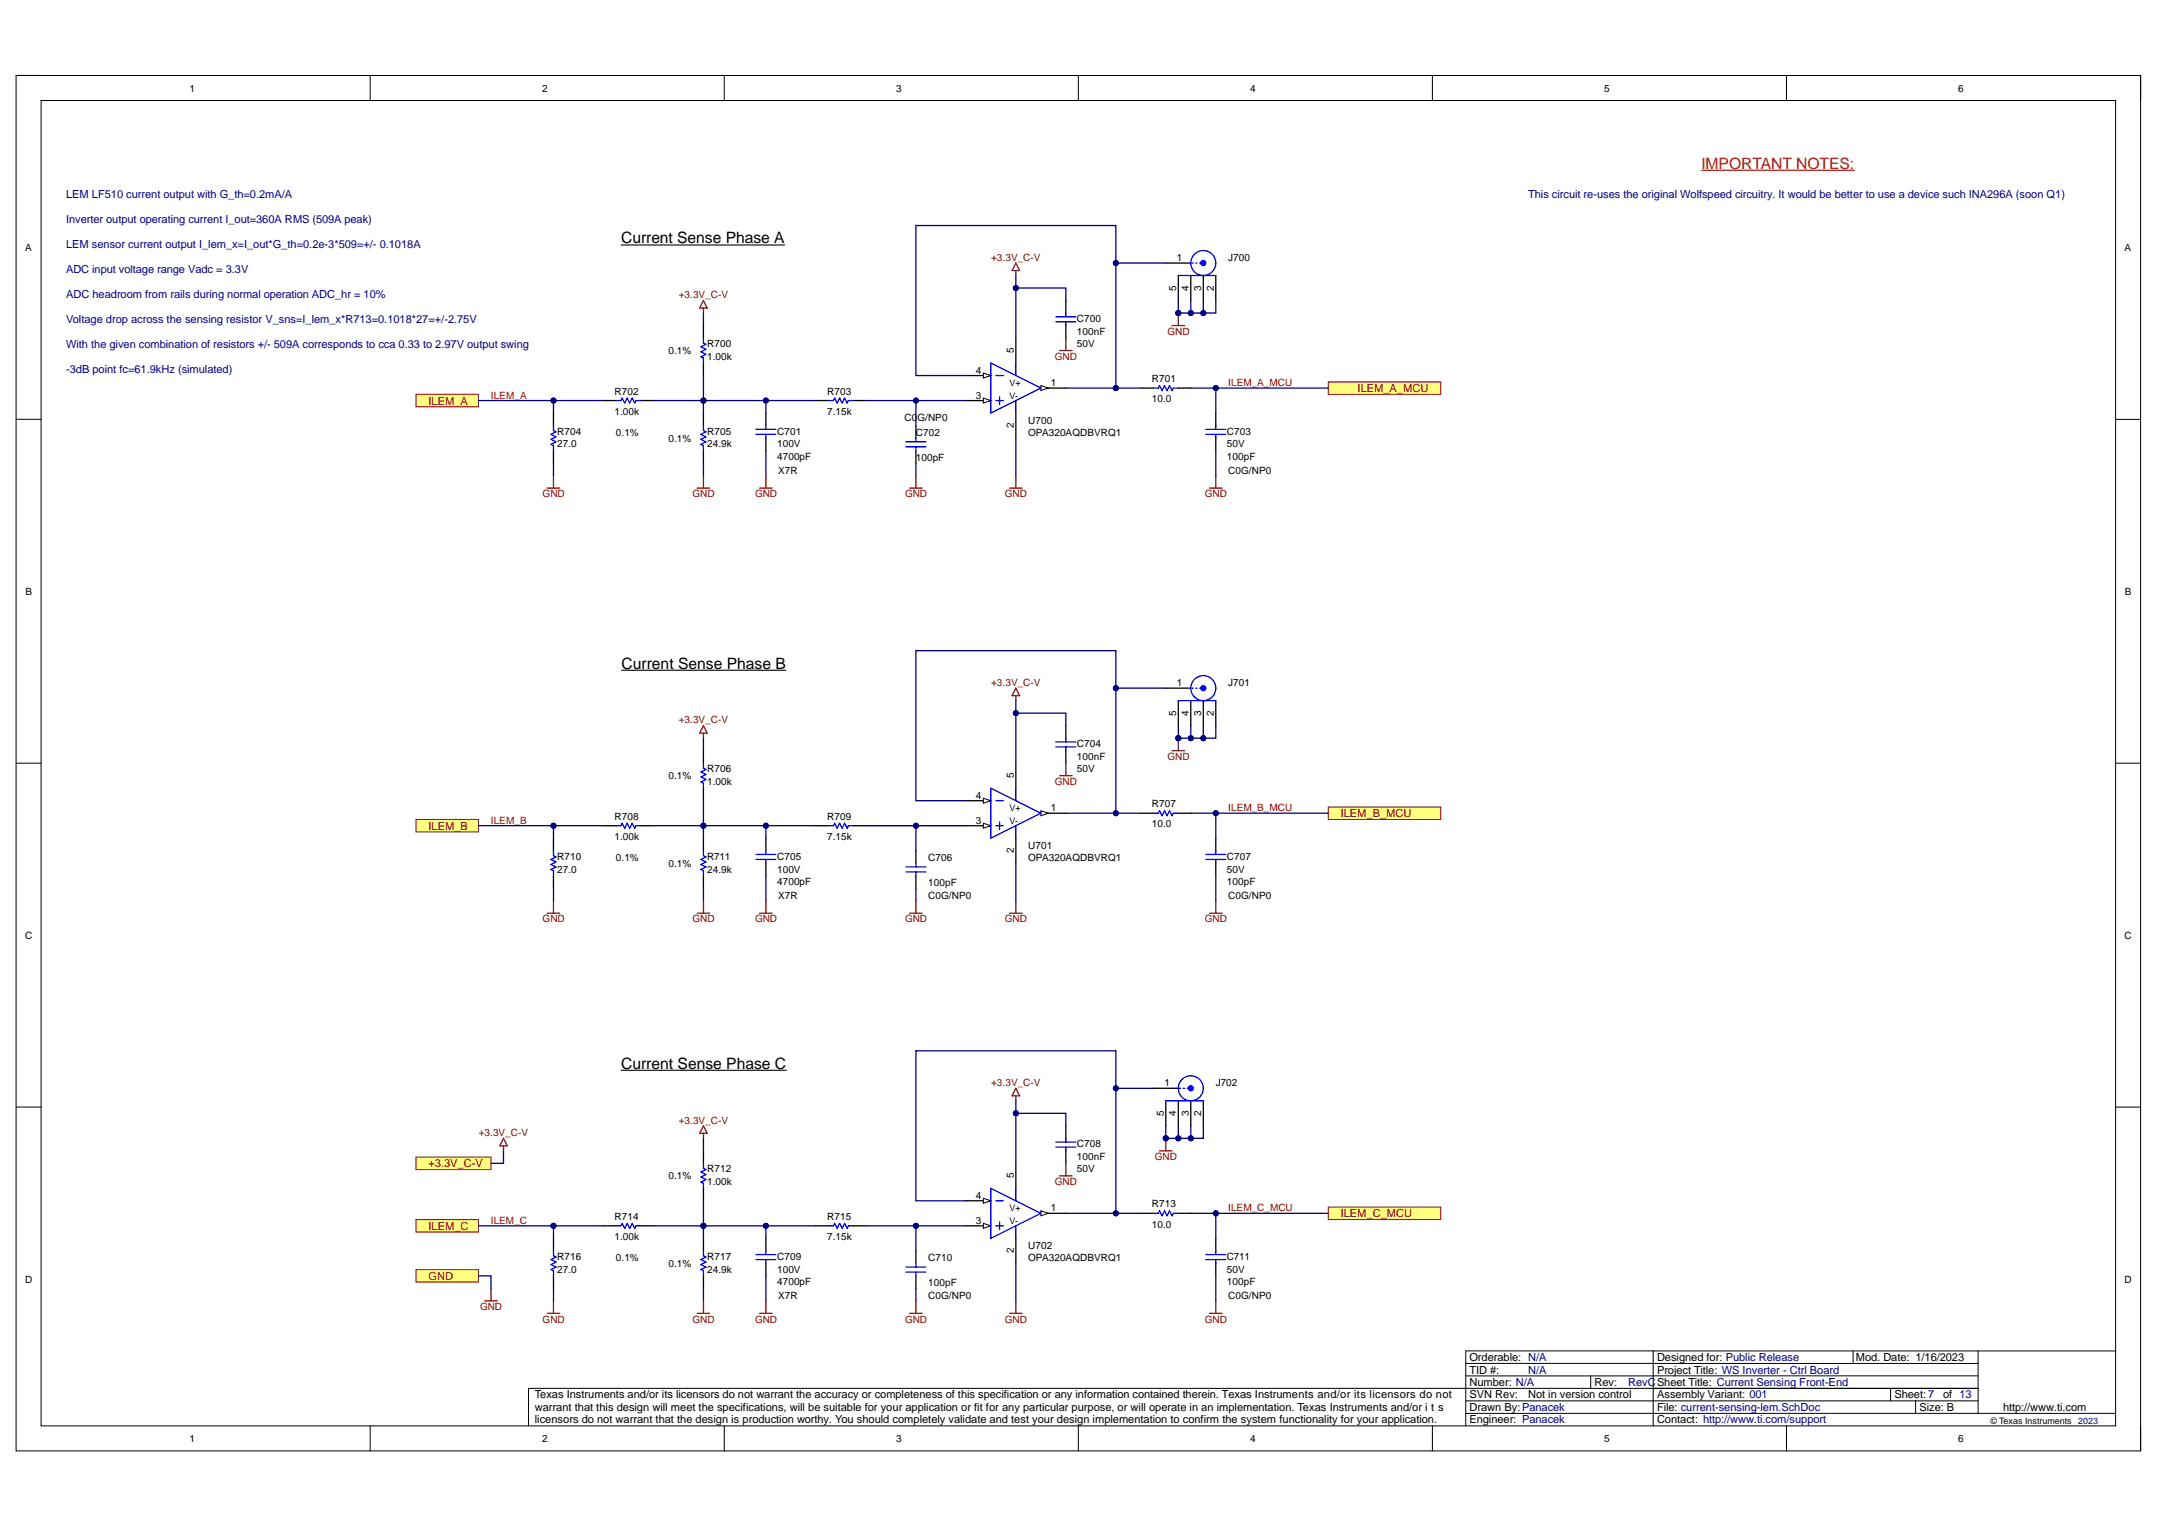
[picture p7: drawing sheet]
<svg xmlns="http://www.w3.org/2000/svg" width="420mm" height="297mm" viewBox="0 0 420 297" stroke-linecap="round" stroke-linejoin="round" font-family="sans-serif">
<defs><g id="words">
<text font-size="3" fill="#f00" x="330.7" y="32.8">IMPORTANT NOTES:</text>
<g font-size="3">
<text x="120.7" y="47.3">Current Sense Phase A</text>
<text x="120.8" y="129.9">Current Sense Phase B</text>
<text x="120.7" y="207.6">Current Sense Phase C</text>
</g>
<g font-size="2.2" fill="#000080">
<text x="12.8" y="38.5">LEM LF510 current output with G_th=0.2mA/A</text>
<text x="297" y="38.5">This circuit re-uses the original Wolfspeed circuitry. It would be better to use a device such INA296A (soon Q1)</text>
<text x="12.8" y="43.4">Inverter output operating current I_out=360A RMS (509A peak)</text>
<text x="12.8" y="48.2">LEM sensor current output I_lem_x=I_out*G_th=0.2e-3*509=+/- 0.1018A</text>
<text x="12.8" y="53.1">ADC input voltage range Vadc = 3.3V</text>
<text x="12.8" y="57.9">ADC headroom from rails during normal operation ADC_hr = 10%</text>
<text x="12.8" y="62.8">Voltage drop across the sensing resistor V_sns=I_lem_x*R713=0.1018*27=+/-2.75V</text>
<text x="12.8" y="67.7">With the given combination of resistors +/- 509A corresponds to cca 0.33 to 2.97V output swing</text>
<text x="12.8" y="72.5">-3dB point fc=61.9kHz (simulated)</text>
<text x="297" y="266.9">N/A</text>
<text x="316.4" y="269.3">RevC</text>
</g>
<g font-size="2.2" fill="#800000">
<text x="263.9" y="76.2">ILEM_A_MCU</text>
<text x="83.3" y="78.6">ILEM_A</text>
<text x="83.3" y="161.2">ILEM_B</text>
<text x="260.6" y="158.8">ILEM_B_MCU</text>
<text x="83.3" y="226.8">+3.3V_C-V</text>
<text x="83.3" y="238.9">ILEM_C</text>
<text x="260.6" y="236.5">ILEM_C_MCU</text>
<text x="83.3" y="248.6">GND</text>
</g>
<g font-size="2.2">
<text x="285.6" y="269.3">Number: N/A</text>
<text x="285.6" y="266.9">TID #:</text>
<text x="285.6" y="264.4">Orderable: N/A</text>
<text x="309.9" y="269.3">Rev:</text>
<text x="322" y="269.3">Sheet Title: Current Sensing Front-End</text>
<text x="322" y="266.9">Project Title: WS Inverter - Ctrl Board</text>
<text x="322" y="264.4">Designed for: Public Release</text>
<text x="360.7" y="264.4">Mod. Date: 1/16/2023</text>
<text x="103.9" y="271.7">Texas Instruments and/or its licensors do not warrant the accuracy or completeness of this specification or any information contained therein. Texas Instruments and/or its licensors do not</text>
<text x="103.9" y="274.1">warrant that this design will meet the specifications, will be suitable for your application or fit for any particular purpose, or will operate in an implementation. Texas Instruments and/or i t s</text>
<text x="285.6" y="274.1">Drawn By:Panacek</text>
<text x="285.6" y="271.7">SVN Rev:</text>
<text x="297" y="271.7">Not in version control</text>
<text x="322" y="274.1">File: current-sensing-lem.SchDoc</text>
<text x="322" y="271.7">Assembly Variant: 001</text>
<text x="368.2" y="271.7">Sheet: 7</text>
<text x="373" y="274.1">Size: B</text>
<text x="377.7" y="271.7">of 13</text>
<text x="389.3" y="274.1">http://www.ti.com</text>
<text x="103.9" y="276.5">licensors do not warrant that the design is production worthy. You should completely validate and test your design implementation to confirm the system functionality for your application.</text>
<text x="285.6" y="276.5">Engineer: Panacek</text>
<text x="322" y="276.5">Contact: http://www.ti.com/support</text>
</g>
<g font-size="1.9">
<text x="36.8" y="17.8">1</text>
<text x="105.4" y="17.8">2</text>
<text x="174.2" y="17.8">3</text>
<text x="243" y="17.8">4</text>
<text x="311.8" y="17.8">5</text>
<text x="380.6" y="17.8">6</text>
<text x="4.9" y="48.8">A</text>
<text x="228.8" y="50.7">1</text>
<text x="238.7" y="50.7">J700</text>
<text x="412.9" y="48.8">A</text>
<text x="228.6" y="56.5" transform="rotate(-90 228.6 56.5)">5</text>
<text x="231" y="56.5" transform="rotate(-90 231 56.5)">4</text>
<text x="233.4" y="56.5" transform="rotate(-90 233.4 56.5)">3</text>
<text x="235.9" y="56.5" transform="rotate(-90 235.9 56.5)">2</text>
<text x="209.3" y="65">100nF</text>
<text x="209.3" y="62.6">C700</text>
<text x="129.9" y="68.8">0.1%</text>
<text x="137.4" y="69.9">1.00k</text>
<text x="137.4" y="67.4">R700</text>
<text x="197" y="68.6" transform="rotate(-90 197 68.6)">5</text>
<text x="209.3" y="67.4">50V</text>
<text x="119.4" y="76.7">R702</text>
<text x="160.8" y="76.7">R703</text>
<text x="189.6" y="72.6">4</text>
<text x="189.6" y="77.4">3</text>
<text x="204.2" y="75">1</text>
<text x="223.9" y="74.3">R701</text>
<text x="119.4" y="80.6">1.00k</text>
<text x="160.8" y="80.6">7.15k</text>
<text x="175.8" y="81.8">C0G/NP0</text>
<text x="197" y="83.2" transform="rotate(-90 197 83.2)">2</text>
<text x="199.9" y="82.3">U700</text>
<text x="223.9" y="78.1">10.0</text>
<text x="108.3" y="86.9">27.0</text>
<text x="108.3" y="84.5">R704</text>
<text x="119.7" y="84.7">0.1%</text>
<text x="129.9" y="85.8">0.1%</text>
<text x="137.4" y="86.9">24.9k</text>
<text x="137.4" y="84.5">R705</text>
<text x="151.1" y="86.9">100V</text>
<text x="151.1" y="89.3">4700pF</text>
<text x="151.1" y="84.5">C701</text>
<text x="178" y="89.5">100pF</text>
<text x="178" y="84.7">C702</text>
<text x="199.9" y="84.7">OPA320AQDBVRQ1</text>
<text x="238.5" y="86.9">50V</text>
<text x="238.5" y="89.3">100pF</text>
<text x="238.5" y="84.5">C703</text>
<text x="151.3" y="92">X7R</text>
<text x="238.7" y="92">C0G/NP0</text>
<text x="4.9" y="115.5">B</text>
<text x="413" y="115.5">B</text>
<text x="228.8" y="133.3">1</text>
<text x="238.7" y="133.3">J701</text>
<text x="228.6" y="139.1" transform="rotate(-90 228.6 139.1)">5</text>
<text x="231" y="139" transform="rotate(-90 231 139)">4</text>
<text x="233.4" y="139.1" transform="rotate(-90 233.4 139.1)">3</text>
<text x="235.9" y="139" transform="rotate(-90 235.9 139)">2</text>
<text x="209.3" y="147.6">100nF</text>
<text x="209.3" y="145.2">C704</text>
<text x="129.9" y="151.4">0.1%</text>
<text x="137.4" y="152.5">1.00k</text>
<text x="137.4" y="150.1">R706</text>
<text x="189.6" y="155.1">4</text>
<text x="197" y="151.2" transform="rotate(-90 197 151.2)">5</text>
<text x="209.3" y="150.1">50V</text>
<text x="119.4" y="159.3">R708</text>
<text x="160.8" y="159.3">R709</text>
<text x="189.6" y="160">3</text>
<text x="204.2" y="157.6">1</text>
<text x="223.9" y="160.8">10.0</text>
<text x="223.9" y="156.9">R707</text>
<text x="108.3" y="167.1">R710</text>
<text x="119.4" y="163.2">1.00k</text>
<text x="119.7" y="167.3">0.1%</text>
<text x="137.4" y="167.1">R711</text>
<text x="151.1" y="167.1">C705</text>
<text x="160.8" y="163.2">7.15k</text>
<text x="180.4" y="167.3">C706</text>
<text x="197" y="165.8" transform="rotate(-90 197 165.8)">2</text>
<text x="199.9" y="167.3">OPA320AQDBVRQ1</text>
<text x="199.9" y="164.9">U701</text>
<text x="238.5" y="167.1">C707</text>
<text x="108.3" y="169.5">27.0</text>
<text x="129.9" y="168.4">0.1%</text>
<text x="137.4" y="169.5">24.9k</text>
<text x="151.1" y="169.5">100V</text>
<text x="151.1" y="171.9">4700pF</text>
<text x="180.4" y="172.2">100pF</text>
<text x="238.5" y="169.5">50V</text>
<text x="238.5" y="171.9">100pF</text>
<text x="151.3" y="174.6">X7R</text>
<text x="180.4" y="174.6">C0G/NP0</text>
<text x="238.7" y="174.6">C0G/NP0</text>
<text x="4.9" y="182.3">C</text>
<text x="412.9" y="182.3">C</text>
<text x="226.3" y="211">1</text>
<text x="236.3" y="211">J702</text>
<text x="226.2" y="216.8" transform="rotate(-90 226.2 216.8)">5</text>
<text x="228.6" y="216.8" transform="rotate(-90 228.6 216.8)">4</text>
<text x="231" y="216.8" transform="rotate(-90 231 216.8)">3</text>
<text x="233.4" y="216.8" transform="rotate(-90 233.4 216.8)">2</text>
<text x="137.4" y="227.8">R712</text>
<text x="209.3" y="225.4">100nF</text>
<text x="209.3" y="227.8">50V</text>
<text x="209.3" y="222.9">C708</text>
<text x="129.9" y="229.1">0.1%</text>
<text x="137.4" y="230.2">1.00k</text>
<text x="189.6" y="232.9">4</text>
<text x="197" y="228.9" transform="rotate(-90 197 228.9)">5</text>
<text x="119.4" y="237">R714</text>
<text x="160.8" y="237">R715</text>
<text x="189.6" y="237.7">3</text>
<text x="204.2" y="235.3">1</text>
<text x="223.9" y="238.5">10.0</text>
<text x="223.9" y="234.6">R713</text>
<text x="108.3" y="244.8">R716</text>
<text x="119.4" y="240.9">1.00k</text>
<text x="119.7" y="245">0.1%</text>
<text x="137.4" y="244.8">R717</text>
<text x="151.1" y="244.8">C709</text>
<text x="160.8" y="240.9">7.15k</text>
<text x="180.4" y="245">C710</text>
<text x="197" y="243.5" transform="rotate(-90 197 243.5)">2</text>
<text x="199.9" y="245">OPA320AQDBVRQ1</text>
<text x="199.9" y="242.6">U702</text>
<text x="238.5" y="244.8">C711</text>
<text x="4.9" y="249.2">D</text>
<text x="108.3" y="247.2">27.0</text>
<text x="129.9" y="246.1">0.1%</text>
<text x="137.4" y="247.2">24.9k</text>
<text x="151.1" y="247.2">100V</text>
<text x="151.1" y="249.6">4700pF</text>
<text x="180.4" y="249.9">100pF</text>
<text x="238.5" y="247.2">50V</text>
<text x="238.5" y="249.6">100pF</text>
<text x="412.9" y="249.2">D</text>
<text x="151.3" y="252.3">X7R</text>
<text x="180.4" y="252.3">C0G/NP0</text>
<text x="238.7" y="252.3">C0G/NP0</text>
<text x="36.8" y="280.1">1</text>
<text x="105.4" y="280.1">2</text>
<text x="174.2" y="280.1">3</text>
<text x="243" y="280.1">4</text>
<text x="311.8" y="280.1">5</text>
<text x="380.6" y="280.1">6</text>
</g>
<g font-size="1.9" fill="#800000">
<text x="192.6" y="50.7">+3.3V_C-V</text>
<text x="131.9" y="58">+3.3V_C-V</text>
<text x="226.9" y="65">GND</text>
<text x="205" y="69.9">GND</text>
<text x="105.5" y="96.6">GND</text>
<text x="134.6" y="96.6">GND</text>
<text x="146.7" y="96.6">GND</text>
<text x="175.9" y="96.6">GND</text>
<text x="195.3" y="96.6">GND</text>
<text x="234.2" y="96.6">GND</text>
<text x="192.6" y="133.3">+3.3V_C-V</text>
<text x="131.9" y="140.6">+3.3V_C-V</text>
<text x="226.9" y="147.6">GND</text>
<text x="205" y="152.5">GND</text>
<text x="105.5" y="179.2">GND</text>
<text x="134.6" y="179.2">GND</text>
<text x="146.7" y="179.2">GND</text>
<text x="175.9" y="179.2">GND</text>
<text x="195.3" y="179.2">GND</text>
<text x="234.2" y="179.2">GND</text>
<text x="192.6" y="211">+3.3V_C-V</text>
<text x="93" y="220.7">+3.3V_C-V</text>
<text x="131.9" y="218.3">+3.3V_C-V</text>
<text x="224.4" y="225.4">GND</text>
<text x="205" y="230.2">GND</text>
<text x="93.3" y="254.5">GND</text>
<text x="105.5" y="256.9">GND</text>
<text x="134.6" y="256.9">GND</text>
<text x="146.7" y="256.9">GND</text>
<text x="175.9" y="256.9">GND</text>
<text x="195.3" y="256.9">GND</text>
<text x="234.2" y="256.9">GND</text>
</g>
<g font-size="1.9" fill="#980000">
<text x="95.4" y="77.4">ILEM_A</text>
<text x="238.7" y="75">ILEM_A_MCU</text>
<text x="95.4" y="160">ILEM_B</text>
<text x="238.7" y="157.6">ILEM_B_MCU</text>
<text x="95.4" y="237.7">ILEM_C</text>
<text x="238.7" y="235.3">ILEM_C_MCU</text>
</g>
<g font-size="1.7">
<text x="196.2" y="75.1">V+</text>
<text x="196.2" y="77.5">V-</text>
<text x="196.2" y="157.6">V+</text>
<text x="196.2" y="160">V-</text>
<text x="196.2" y="235.3">V+</text>
<text x="196.2" y="237.8">V-</text>
<text x="386.9" y="276.7">© Texas Instruments</text>
</g>
<text font-size="1.7" fill="#000080" x="403.9" y="276.7">2023</text>
</g></defs>
<path d="M3.1 14.7h412.9v267.2h-412.9z" fill="none" stroke="#000" stroke-width=".19"/>
<path d="M8 19.5h403.2v257.5h-403.2z" fill-rule="evenodd" fill="#fff"/>
<g fill="none" stroke="#000" stroke-width=".19">
<path d="M3.1 14.7h4.9M8 19.5h403.2v257.5h-403.2zM71.9 14.7v4.8M140.8 14.7v4.8M209.6 14.7v4.8M278.4 14.7v4.8M347.2 14.7v4.8M411.2 14.7h4.8v4.8M3.1 81.5h4.9M411.2 81.5h4.8M3.1 148.3h4.9M411.2 148.3h4.8"/>
<path d="M3.1 215.1h4.9M411.2 215.1h4.8M71.9 277v4.9M140.8 277v4.9M209.6 277v4.9M278.4 277v4.9M284.9 274.6h126.3M284.9 272.1h99.6M284.9 264.9h99.6M309.2 267.3v2.4M321.3 262.4v14.6M347.2 277v4.9"/>
<path d="M360.2 262.4v2.5M367.4 269.7v2.4M372.3 272.1v2.5M384.5 269.7h-281.8v7.3M384.5 267.3h-99.6M384.5 262.4v12.2M411.2 262.4h-126.3v14.6M416 277v4.9"/>
</g>
<path d="M80.8 246.6h12.2v2.5h-12.2z" fill-rule="evenodd" fill="#ffff80"/>
<path d="M80.8 246.6h12.2v2.5h-12.2z" fill="none" stroke="#800000" stroke-width=".19"/>
<path d="M80.8 224.8h14.6v2.4h-14.6z" fill-rule="evenodd" fill="#ffff80"/>
<path d="M80.8 224.8h14.6v2.4h-14.6z" fill="none" stroke="#800000" stroke-width=".19"/>
<path d="M80.8 76.6h12.2v2.4h-12.2z" fill-rule="evenodd" fill="#ffff80"/>
<path d="M80.8 76.6h12.2v2.4h-12.2z" fill="none" stroke="#800000" stroke-width=".19"/>
<path d="M80.8 159.2h12.2v2.4h-12.2z" fill-rule="evenodd" fill="#ffff80"/>
<path d="M80.8 159.2h12.2v2.4h-12.2z" fill="none" stroke="#800000" stroke-width=".19"/>
<path d="M80.8 236.9h12.2v2.5h-12.2z" fill-rule="evenodd" fill="#ffff80"/>
<path d="M80.8 236.9h12.2v2.5h-12.2z" fill="none" stroke="#800000" stroke-width=".19"/>
<path d="M258.2 74.2h21.8v2.4h-21.8z" fill-rule="evenodd" fill="#ffff80"/>
<path d="M258.2 74.2h21.8v2.4h-21.8z" fill="none" stroke="#800000" stroke-width=".19"/>
<path d="M258.2 156.8h21.8v2.4h-21.8z" fill-rule="evenodd" fill="#ffff80"/>
<path d="M258.2 156.8h21.8v2.4h-21.8z" fill="none" stroke="#800000" stroke-width=".19"/>
<path d="M258.2 234.5h21.8v2.4h-21.8z" fill-rule="evenodd" fill="#ffff80"/>
<path d="M258.2 234.5h21.8v2.4h-21.8z" fill="none" stroke="#800000" stroke-width=".19"/>
<g fill="none" stroke="#800000" stroke-width=".25">
<path d="M136.7 58.4l.7 1.4h-1.4zM136.7 59.8v1M197.4 51.1l.8 1.5h-1.5zM197.4 52.6v.9M205.9 68.1h2.5M207.2 65.7v2.4M106.4 94.8h2.4M107.6 92.4v2.4M135.5 94.8h2.4M136.7 92.4v2.4M147.6 94.8h2.5M148.9 92.4v2.4"/>
<path d="M176.8 94.8h2.4M178 92.4v2.4M196.2 94.8h2.4M197.4 92.4v2.4M235.1 94.8h2.4M236.3 92.4v2.4M94.2 252.7h2.4M95.4 250.3v2.4"/>
</g>
<path d="M207.2 58.4v2.4M158.6 77.8h2.4M165.9 77.8h2.4M187.7 73h4.9M207.2 63.2v2.5M107.6 80.2v2.5M107.6 87.5v2.5M178 82.7v2.4M178 87.5v2.5" fill="none" stroke="#000" stroke-width=".25"/>
<path d="M161 77.8h1l.2-.5 .5 1 .5-1 .5 1 .5-1 .4 1 .3-.5h1M205.2 61.5h3.9M205.2 62.5h3.9M207.2 60.8v.7M207.2 62.5v.7M107.6 82.7v.9l.5 .3-1 .5 1 .5-1 .4 1 .5-1 .5 .5 .3v.9M176.1 85.8h3.9M176.1 86.8h3.9M178 85.1v.7M178 86.8v.7" fill="none" stroke="#00f" stroke-width=".25"/>
<path d="M191.1 72.5l1.5 .5-1.5 .4z" fill="#f8fcff"/>
<path d="M191.1 72.5l1.5 .5-1.5 .4z" fill="none" stroke="#000" stroke-width=".19"/>
<path d="M187.7 77.8h4.9" fill="none" stroke="#000" stroke-width=".25"/>
<path d="M191.1 77.3l1.5 .5-1.5 .5z" fill="#f8fcff"/>
<path d="M191.1 77.3l1.5 .5-1.5 .5z" fill="none" stroke="#000" stroke-width=".19"/>
<path d="M202.3 75.4h4.9M197.4 80.3v4.8" fill="none" stroke="#000" stroke-width=".25"/>
<path d="M202.3 74.9l1.5 .5-1.5 .5z" fill="#f8fcff"/>
<path d="M202.3 74.9l1.5 .5-1.5 .5z" fill="none" stroke="#000" stroke-width=".19"/>
<g fill="none" stroke="#000" stroke-width=".25">
<path d="M117.3 77.8h2.4M124.6 77.8h2.4M136.7 63.2v2.5M136.7 70.5v2.5M197.4 65.7v4.8M221.7 75.4h2.4M229 75.4h2.4M136.7 80.2v2.5M136.7 87.5v2.5M148.9 80.2v2.5M148.9 85.1v2.4M236.3 80.3v2.4"/>
<path d="M236.3 85.1v2.4M187.7 155.6h4.9M207.2 141v2.4M207.2 145.8v2.5M107.6 162.8v2.5M107.6 170.1v2.5M158.6 160.4h2.4M165.9 160.4h2.4M178 165.3v2.4M178 170.1v2.5"/>
</g>
<g fill="none" stroke="#00f" stroke-width=".25">
<path d="M119.7 77.8h1l.2-.5 .5 1 .5-1 .5 1 .5-1 .5 1 .2-.5h1M136.7 65.7v.9l.5 .3-1 .5 1 .5-1 .4 1 .5-1 .5 .5 .3v.9M192.6 70.5l9.7 4.9-9.7 4.9zM193.5 73h1.5M193.5 77.8h1.5M194.3 77.1v1.5M197.4 70.5v2.5M197.4 77.8v2.5M224.1 75.4h1l.3-.5 .4 1 .5-1 .5 1 .5-1 .5 1 .2-.5h1M136.7 82.7v.9l.5 .3-1 .5 1 .5-1 .4 1 .5-1 .5 .5 .3v.9M146.9 83.4h3.9M146.9 84.4h3.9"/>
<path d="M148.9 82.7v.7M148.9 84.4v.7M234.4 83.4h3.8M234.4 84.4h3.8M236.3 82.7v.7M236.3 84.4v.7M205.2 144.1h3.9M205.2 145.1h3.9M207.2 143.4v.7M207.2 145.1v.7M107.6 165.3v.9l.5 .3-1 .5 1 .5-1 .4 1 .5-1 .5 .5 .3v.9M161 160.4h1l.2-.5 .5 1 .5-1 .5 1 .5-1 .4 1 .3-.5h1"/>
<path d="M176.1 168.4h3.9M176.1 169.4h3.9M178 167.7v.7M178 169.4v.7"/>
</g>
<path d="M120.7 47.6h31.8" fill="none" stroke="#000" stroke-width=".21"/>
<g fill="none" stroke="#800000" stroke-width=".25">
<path d="M197.4 133.7l.8 1.4h-1.5zM197.4 135.1v1M136.7 141l.7 1.4h-1.4zM136.7 142.4v1M205.9 150.7h2.5M207.2 148.3v2.4M106.4 177.4h2.4M107.6 175v2.4M135.5 177.4h2.4M136.7 175v2.4M147.6 177.4h2.5M148.9 175v2.4"/>
<path d="M176.8 177.4h2.4M178 175v2.4M196.2 177.4h2.4M197.4 175v2.4M235.1 177.4h2.4M236.3 175v2.4"/>
</g>
<path d="M191.1 155.1l1.5 .5-1.5 .4z" fill="#f8fcff"/>
<path d="M191.1 155.1l1.5 .5-1.5 .4z" fill="none" stroke="#000" stroke-width=".19"/>
<path d="M187.7 160.4h4.9" fill="none" stroke="#000" stroke-width=".25"/>
<path d="M191.1 159.9l1.5 .5-1.5 .5z" fill="#f8fcff"/>
<path d="M191.1 159.9l1.5 .5-1.5 .5z" fill="none" stroke="#000" stroke-width=".19"/>
<path d="M202.3 158h4.9M197.4 162.8v4.9" fill="none" stroke="#000" stroke-width=".25"/>
<path d="M202.3 157.5l1.5 .5-1.5 .5z" fill="#f8fcff"/>
<path d="M202.3 157.5l1.5 .5-1.5 .5z" fill="none" stroke="#000" stroke-width=".19"/>
<g fill="none" stroke="#000" stroke-width=".25">
<path d="M136.7 145.8v2.5M136.7 153.1v2.5M197.4 148.3v4.8M221.7 158h2.4M229 158h2.4M117.3 160.4h2.4M124.6 160.4h2.4M136.7 162.8v2.5M136.7 170.1v2.5M148.9 162.8v2.5M148.9 167.7v2.4M236.3 162.8v2.5"/>
<path d="M236.3 167.7v2.4M207.2 218.7v2.4M158.6 238.1h2.4M165.9 238.1h2.4M187.7 233.3h4.9M207.2 223.6v2.4M107.6 240.6v2.4M107.6 247.9v2.4M178 243v2.4M178 247.9v2.4"/>
</g>
<g fill="none" stroke="#00f" stroke-width=".25">
<path d="M136.7 148.3v.9l.5 .3-1 .5 1 .4-1 .5 1 .5-1 .5 .5 .2v1M192.6 153.1l9.7 4.9-9.7 4.8zM193.5 155.6h1.5M194.3 159.7v1.4M197.4 153.1v2.5M224.1 158h1l.3-.5 .4 1 .5-1 .5 1 .5-1 .5 1 .2-.5h1M119.7 160.4h1l.2-.5 .5 1 .5-1 .5 1 .5-1 .5 1 .2-.5h1M136.7 165.3v.9l.5 .3-1 .5 1 .5-1 .4 1 .5-1 .5 .5 .3v.9M146.9 166h3.9M146.9 167h3.9M148.9 165.3v.7M148.9 167v.7"/>
<path d="M193.5 160.4h1.5M197.4 160.4v2.4M234.4 166h3.8M234.4 167h3.8M236.3 165.3v.7M236.3 167v.7M161 238.1h1l.2-.4 .5 .9 .5-.9 .5 .9 .5-.9 .4 .9 .3-.5h1M205.2 221.9h3.9M205.2 222.8h3.9M207.2 221.1v.8M207.2 222.8v.8M107.6 243v1l.5 .2-1 .5 1 .5-1 .5 1 .5-1 .4 .5 .3v1"/>
<path d="M176.1 246.2h3.9M176.1 247.1h3.9M178 245.4v.8M178 247.1v.8"/>
</g>
<path d="M120.8 130.2h31.9" fill="none" stroke="#000" stroke-width=".21"/>
<g fill="none" stroke="#800000" stroke-width=".25">
<path d="M136.7 218.7l.7 1.5h-1.4zM197.4 211.4l.8 1.5h-1.5zM197.4 212.9v1M136.7 220.2v.9M205.9 228.4h2.5M207.2 226v2.4M106.4 255.1h2.4M107.6 252.7v2.4M135.5 255.1h2.4M136.7 252.7v2.4M147.6 255.1h2.5M148.9 252.7v2.4"/>
<path d="M176.8 255.1h2.4M178 252.7v2.4M196.2 255.1h2.4M197.4 252.7v2.4M235.1 255.1h2.4M236.3 252.7v2.4"/>
</g>
<path d="M191.1 232.8l1.5 .5-1.5 .5z" fill="#f8fcff"/>
<path d="M191.1 232.8l1.5 .5-1.5 .5z" fill="none" stroke="#000" stroke-width=".19"/>
<path d="M187.7 238.1h4.9" fill="none" stroke="#000" stroke-width=".25"/>
<path d="M191.1 237.7l1.5 .4-1.5 .5z" fill="#f8fcff"/>
<path d="M191.1 237.7l1.5 .4-1.5 .5z" fill="none" stroke="#000" stroke-width=".19"/>
<path d="M202.3 235.7h4.9M197.4 240.6v4.8" fill="none" stroke="#000" stroke-width=".25"/>
<path d="M202.3 235.2l1.5 .5-1.5 .5z" fill="#f8fcff"/>
<path d="M202.3 235.2l1.5 .5-1.5 .5z" fill="none" stroke="#000" stroke-width=".19"/>
<g fill="none" stroke="#000" stroke-width=".25">
<path d="M226.6 51.1h4.8M236.3 53.5v4.9M117.3 238.1h2.4M124.6 238.1h2.4M136.7 223.6v2.4M136.7 230.9v2.4M197.4 226v4.9M221.7 235.7h2.4M229 235.7h2.4M136.7 240.6v2.4M136.7 247.9v2.4M148.9 240.6v2.4"/>
<path d="M148.9 245.4v2.5M236.3 240.6v2.4M236.3 245.4v2.5"/>
</g>
<g fill="none" stroke="#00f" stroke-width=".25">
<path d="M119.7 238.1h1l.2-.4 .5 .9 .5-.9 .5 .9 .5-.9 .5 .9 .2-.5h1M136.7 226v1l.5 .2-1 .5 1 .5-1 .5 1 .5-1 .4 .5 .3v1M192.6 230.9l9.7 4.8-9.7 4.9zM193.5 233.3h1.5M193.5 238.1h1.5M194.3 237.4v1.5M197.4 230.9v2.4M197.4 238.1v2.5M224.1 235.7h1l.3-.5 .4 1 .5-1 .5 1 .5-1 .5 1 .2-.5h1M136.7 243v1l.5 .2-1 .5 1 .5-1 .5 1 .5-1 .4 .5 .3v1M146.9 243.7h3.9M146.9 244.7h3.9"/>
<path d="M148.9 243v.7M148.9 244.7v.7M234.4 243.7h3.8M234.4 244.7h3.8M236.3 243v.7M236.3 244.7v.7"/>
</g>
<path d="M120.7 207.9h32.1" fill="none" stroke="#000" stroke-width=".21"/>
<path d="M330.7 33.1h29.7" fill="none" stroke="#f00" stroke-width=".21"/>
<path d="M97.9 221.1l.7 1.5h-1.5zM97.9 222.6v1" fill="none" stroke="#800000" stroke-width=".25"/>
<circle cx="233.9" cy="51.1" r=".49" fill="#00f"/>
<g fill="none" stroke="#00f" stroke-width=".25">
<path d="M229 53.5h7.3M231.7 51.1h.2M232.4 51.1h.3M233.1 51.1h.3"/>
<circle cx="233.9" cy="51.1" r=".49"/>
<circle cx="233.9" cy="51.1" r="2.43"/>
</g>
<path d="M229 53.5v4.9M231.4 53.5v4.9M233.9 53.5v4.9" fill="none" stroke="#000" stroke-width=".25"/>
<path d="M227.8 63.2h2.4M229 60.8v2.4" fill="none" stroke="#800000" stroke-width=".25"/>
<circle cx="229" cy="60.8" r=".49" fill="#000080"/>
<circle cx="229" cy="60.8" r=".49" fill="none" stroke="#000080" stroke-width=".19"/>
<path d="M226.6 133.7h4.8M236.3 136.1v4.9" fill="none" stroke="#000" stroke-width=".25"/>
<circle cx="233.9" cy="133.7" r=".49" fill="#00f"/>
<g fill="none" stroke="#00f" stroke-width=".25">
<path d="M229 136.1h7.3M231.7 133.7h.2M232.4 133.7h.3M233.1 133.7h.3"/>
<circle cx="233.9" cy="133.7" r=".49"/>
<circle cx="233.9" cy="133.7" r="2.43"/>
</g>
<path d="M229 136.1v4.9M231.4 136.1v4.9M233.9 136.1v4.9" fill="none" stroke="#000" stroke-width=".25"/>
<path d="M227.8 145.8h2.4M229 143.4v2.4" fill="none" stroke="#800000" stroke-width=".25"/>
<circle cx="229" cy="143.4" r=".49" fill="#000080"/>
<circle cx="229" cy="143.4" r=".49" fill="none" stroke="#000080" stroke-width=".19"/>
<path d="M224.1 211.4h4.9M233.9 213.9v4.8" fill="none" stroke="#000" stroke-width=".25"/>
<circle cx="231.4" cy="211.4" r=".48" fill="#00f"/>
<g fill="none" stroke="#00f" stroke-width=".25">
<path d="M226.6 213.9h7.3M229.3 211.4h.2M230 211.4h.2M230.7 211.4h.3"/>
<circle cx="231.4" cy="211.4" r=".48"/>
<circle cx="231.4" cy="211.4" r="2.43"/>
</g>
<path d="M226.6 213.9v4.8M229 213.9v4.8M231.4 213.9v4.8" fill="none" stroke="#000" stroke-width=".25"/>
<path d="M225.4 223.6h2.4M226.6 221.1v2.5" fill="none" stroke="#800000" stroke-width=".25"/>
<circle cx="226.6" cy="221.1" r=".49" fill="#000080"/>
<circle cx="226.6" cy="221.1" r=".49" fill="none" stroke="#000080" stroke-width=".19"/>
<path d="M207.2 58.4v-2.4h-9.8v9.7" fill="none" stroke="#000080" stroke-width=".25"/>
<circle cx="197.4" cy="56" r=".49" fill="#000080"/>
<circle cx="197.4" cy="56" r=".49" fill="none" stroke="#000080" stroke-width=".19"/>
<path d="M187.7 73h-9.7v-29.2h38.9v31.6" fill="none" stroke="#000080" stroke-width=".25"/>
<circle cx="216.9" cy="51.1" r=".48" fill="#000080"/>
<circle cx="216.9" cy="51.1" r=".48" fill="none" stroke="#000080" stroke-width=".19"/>
<circle cx="216.9" cy="75.4" r=".48" fill="#000080"/>
<circle cx="216.9" cy="75.4" r=".48" fill="none" stroke="#000080" stroke-width=".19"/>
<path d="M136.7 73v4.8" fill="none" stroke="#000080" stroke-width=".25"/>
<circle cx="136.7" cy="77.8" r=".49" fill="#000080"/>
<circle cx="136.7" cy="77.8" r=".49" fill="none" stroke="#000080" stroke-width=".19"/>
<path d="M178 77.8v4.9" fill="none" stroke="#000080" stroke-width=".25"/>
<circle cx="178" cy="77.8" r=".49" fill="#000080"/>
<circle cx="178" cy="77.8" r=".49" fill="none" stroke="#000080" stroke-width=".19"/>
<path d="M107.6 77.8v2.4" fill="none" stroke="#000080" stroke-width=".25"/>
<circle cx="107.6" cy="77.8" r=".49" fill="#000080"/>
<circle cx="107.6" cy="77.8" r=".49" fill="none" stroke="#000080" stroke-width=".19"/>
<path d="M258.2 75.4h-21.9v4.9" fill="none" stroke="#000080" stroke-width=".25"/>
<circle cx="236.3" cy="75.4" r=".49" fill="#000080"/>
<circle cx="236.3" cy="75.4" r=".49" fill="none" stroke="#000080" stroke-width=".19"/>
<path d="M136.7 77.8v2.4" fill="none" stroke="#000080" stroke-width=".25"/>
<circle cx="136.7" cy="77.8" r=".49" fill="#000080"/>
<circle cx="136.7" cy="77.8" r=".49" fill="none" stroke="#000080" stroke-width=".19"/>
<path d="M148.9 77.8v2.4" fill="none" stroke="#000080" stroke-width=".25"/>
<circle cx="148.9" cy="77.8" r=".49" fill="#000080"/>
<circle cx="148.9" cy="77.8" r=".49" fill="none" stroke="#000080" stroke-width=".19"/>
<path d="M168.3 77.8h19.4M148.9 87.5v4.9M178 90v2.4M197.4 85.1v7.3M236.3 87.5v4.9" fill="none" stroke="#000080" stroke-width=".25"/>
<circle cx="178" cy="77.8" r=".49" fill="#000080"/>
<circle cx="178" cy="77.8" r=".49" fill="none" stroke="#000080" stroke-width=".19"/>
<path d="M197.4 53.5v2.5M136.7 60.8v2.4M107.6 90v2.4M136.7 90v2.4" fill="none" stroke="#000080" stroke-width=".25"/>
<circle cx="197.4" cy="56" r=".49" fill="#000080"/>
<circle cx="197.4" cy="56" r=".49" fill="none" stroke="#000080" stroke-width=".19"/>
<path d="M231.4 75.4h4.9" fill="none" stroke="#000080" stroke-width=".25"/>
<circle cx="236.3" cy="75.4" r=".49" fill="#000080"/>
<circle cx="236.3" cy="75.4" r=".49" fill="none" stroke="#000080" stroke-width=".19"/>
<path d="M207.2 75.4h14.5" fill="none" stroke="#000080" stroke-width=".25"/>
<circle cx="216.9" cy="75.4" r=".48" fill="#000080"/>
<circle cx="216.9" cy="75.4" r=".48" fill="none" stroke="#000080" stroke-width=".19"/>
<path d="M93 77.8h24.3" fill="none" stroke="#000080" stroke-width=".25"/>
<circle cx="107.6" cy="77.8" r=".49" fill="#000080"/>
<circle cx="107.6" cy="77.8" r=".49" fill="none" stroke="#000080" stroke-width=".19"/>
<path d="M127 77.8h31.6" fill="none" stroke="#000080" stroke-width=".25"/>
<circle cx="136.7" cy="77.8" r=".49" fill="#000080"/>
<circle cx="136.7" cy="77.8" r=".49" fill="none" stroke="#000080" stroke-width=".19"/>
<circle cx="148.9" cy="77.8" r=".49" fill="#000080"/>
<circle cx="148.9" cy="77.8" r=".49" fill="none" stroke="#000080" stroke-width=".19"/>
<path d="M207.2 141v-2.5h-9.8v9.8" fill="none" stroke="#000080" stroke-width=".25"/>
<circle cx="197.4" cy="138.5" r=".49" fill="#000080"/>
<circle cx="197.4" cy="138.5" r=".49" fill="none" stroke="#000080" stroke-width=".19"/>
<path d="M187.7 155.6h-9.7v-29.2h38.9v31.6" fill="none" stroke="#000080" stroke-width=".25"/>
<circle cx="216.9" cy="133.7" r=".48" fill="#000080"/>
<circle cx="216.9" cy="133.7" r=".48" fill="none" stroke="#000080" stroke-width=".19"/>
<circle cx="216.9" cy="158" r=".48" fill="#000080"/>
<circle cx="216.9" cy="158" r=".48" fill="none" stroke="#000080" stroke-width=".19"/>
<path d="M136.7 155.6v4.8" fill="none" stroke="#000080" stroke-width=".25"/>
<circle cx="136.7" cy="160.4" r=".49" fill="#000080"/>
<circle cx="136.7" cy="160.4" r=".49" fill="none" stroke="#000080" stroke-width=".19"/>
<path d="M178 160.4v4.9" fill="none" stroke="#000080" stroke-width=".25"/>
<circle cx="178" cy="160.4" r=".48" fill="#000080"/>
<circle cx="178" cy="160.4" r=".48" fill="none" stroke="#000080" stroke-width=".19"/>
<path d="M107.6 160.4v2.4" fill="none" stroke="#000080" stroke-width=".25"/>
<circle cx="107.6" cy="160.4" r=".49" fill="#000080"/>
<circle cx="107.6" cy="160.4" r=".49" fill="none" stroke="#000080" stroke-width=".19"/>
<path d="M258.2 158h-21.9v4.8" fill="none" stroke="#000080" stroke-width=".25"/>
<circle cx="236.3" cy="158" r=".49" fill="#000080"/>
<circle cx="236.3" cy="158" r=".49" fill="none" stroke="#000080" stroke-width=".19"/>
<path d="M136.7 160.4v2.4" fill="none" stroke="#000080" stroke-width=".25"/>
<circle cx="136.7" cy="160.4" r=".49" fill="#000080"/>
<circle cx="136.7" cy="160.4" r=".49" fill="none" stroke="#000080" stroke-width=".19"/>
<path d="M148.9 160.4v2.4" fill="none" stroke="#000080" stroke-width=".25"/>
<circle cx="148.9" cy="160.4" r=".49" fill="#000080"/>
<circle cx="148.9" cy="160.4" r=".49" fill="none" stroke="#000080" stroke-width=".19"/>
<path d="M148.9 170.1v4.9M168.3 160.4h19.4M178 172.6v2.4M197.4 167.7v7.3M236.3 170.1v4.9" fill="none" stroke="#000080" stroke-width=".25"/>
<circle cx="178" cy="160.4" r=".48" fill="#000080"/>
<circle cx="178" cy="160.4" r=".48" fill="none" stroke="#000080" stroke-width=".19"/>
<path d="M197.4 136.1v2.4M136.7 143.4v2.4M107.6 172.6v2.4M136.7 172.6v2.4" fill="none" stroke="#000080" stroke-width=".25"/>
<circle cx="197.4" cy="138.5" r=".49" fill="#000080"/>
<circle cx="197.4" cy="138.5" r=".49" fill="none" stroke="#000080" stroke-width=".19"/>
<path d="M231.4 158h4.9" fill="none" stroke="#000080" stroke-width=".25"/>
<circle cx="236.3" cy="158" r=".49" fill="#000080"/>
<circle cx="236.3" cy="158" r=".49" fill="none" stroke="#000080" stroke-width=".19"/>
<path d="M207.2 158h14.5" fill="none" stroke="#000080" stroke-width=".25"/>
<circle cx="216.9" cy="158" r=".48" fill="#000080"/>
<circle cx="216.9" cy="158" r=".48" fill="none" stroke="#000080" stroke-width=".19"/>
<path d="M93 160.4h24.3" fill="none" stroke="#000080" stroke-width=".25"/>
<circle cx="107.6" cy="160.4" r=".49" fill="#000080"/>
<circle cx="107.6" cy="160.4" r=".49" fill="none" stroke="#000080" stroke-width=".19"/>
<path d="M127 160.4h31.6" fill="none" stroke="#000080" stroke-width=".25"/>
<circle cx="136.7" cy="160.4" r=".49" fill="#000080"/>
<circle cx="136.7" cy="160.4" r=".49" fill="none" stroke="#000080" stroke-width=".19"/>
<circle cx="148.9" cy="160.4" r=".49" fill="#000080"/>
<circle cx="148.9" cy="160.4" r=".49" fill="none" stroke="#000080" stroke-width=".19"/>
<path d="M207.2 218.7v-2.4h-9.8v9.7" fill="none" stroke="#000080" stroke-width=".25"/>
<circle cx="197.4" cy="216.3" r=".48" fill="#000080"/>
<circle cx="197.4" cy="216.3" r=".48" fill="none" stroke="#000080" stroke-width=".19"/>
<path d="M187.7 233.3h-9.7v-29.2h38.9v31.6" fill="none" stroke="#000080" stroke-width=".25"/>
<circle cx="216.9" cy="211.4" r=".48" fill="#000080"/>
<circle cx="216.9" cy="211.4" r=".48" fill="none" stroke="#000080" stroke-width=".19"/>
<circle cx="216.9" cy="235.7" r=".48" fill="#000080"/>
<circle cx="216.9" cy="235.7" r=".48" fill="none" stroke="#000080" stroke-width=".19"/>
<path d="M136.7 233.3v4.8" fill="none" stroke="#000080" stroke-width=".25"/>
<circle cx="136.7" cy="238.1" r=".49" fill="#000080"/>
<circle cx="136.7" cy="238.1" r=".49" fill="none" stroke="#000080" stroke-width=".19"/>
<path d="M178 238.1v4.9" fill="none" stroke="#000080" stroke-width=".25"/>
<circle cx="178" cy="238.1" r=".49" fill="#000080"/>
<circle cx="178" cy="238.1" r=".49" fill="none" stroke="#000080" stroke-width=".19"/>
<path d="M107.6 238.1v2.5" fill="none" stroke="#000080" stroke-width=".25"/>
<circle cx="107.6" cy="238.1" r=".49" fill="#000080"/>
<circle cx="107.6" cy="238.1" r=".49" fill="none" stroke="#000080" stroke-width=".19"/>
<path d="M258.2 235.7h-21.9v4.9" fill="none" stroke="#000080" stroke-width=".25"/>
<circle cx="236.3" cy="235.7" r=".49" fill="#000080"/>
<circle cx="236.3" cy="235.7" r=".49" fill="none" stroke="#000080" stroke-width=".19"/>
<path d="M136.7 238.1v2.5" fill="none" stroke="#000080" stroke-width=".25"/>
<circle cx="136.7" cy="238.1" r=".49" fill="#000080"/>
<circle cx="136.7" cy="238.1" r=".49" fill="none" stroke="#000080" stroke-width=".19"/>
<path d="M148.9 238.1v2.5" fill="none" stroke="#000080" stroke-width=".25"/>
<circle cx="148.9" cy="238.1" r=".49" fill="#000080"/>
<circle cx="148.9" cy="238.1" r=".49" fill="none" stroke="#000080" stroke-width=".19"/>
<path d="M168.3 238.1h19.4M148.9 247.9v4.8M178 250.3v2.4M197.4 245.4v7.3M236.3 247.9v4.8" fill="none" stroke="#000080" stroke-width=".25"/>
<circle cx="178" cy="238.1" r=".49" fill="#000080"/>
<circle cx="178" cy="238.1" r=".49" fill="none" stroke="#000080" stroke-width=".19"/>
<path d="M197.4 213.9v2.4M136.7 221.1v2.5M107.6 250.3v2.4M136.7 250.3v2.4" fill="none" stroke="#000080" stroke-width=".25"/>
<circle cx="197.4" cy="216.3" r=".48" fill="#000080"/>
<circle cx="197.4" cy="216.3" r=".48" fill="none" stroke="#000080" stroke-width=".19"/>
<path d="M231.4 235.7h4.9" fill="none" stroke="#000080" stroke-width=".25"/>
<circle cx="236.3" cy="235.7" r=".49" fill="#000080"/>
<circle cx="236.3" cy="235.7" r=".49" fill="none" stroke="#000080" stroke-width=".19"/>
<path d="M207.2 235.7h14.5" fill="none" stroke="#000080" stroke-width=".25"/>
<circle cx="216.9" cy="235.7" r=".48" fill="#000080"/>
<circle cx="216.9" cy="235.7" r=".48" fill="none" stroke="#000080" stroke-width=".19"/>
<path d="M93 238.1h24.3" fill="none" stroke="#000080" stroke-width=".25"/>
<circle cx="107.6" cy="238.1" r=".49" fill="#000080"/>
<circle cx="107.6" cy="238.1" r=".49" fill="none" stroke="#000080" stroke-width=".19"/>
<path d="M127 238.1h31.6" fill="none" stroke="#000080" stroke-width=".25"/>
<circle cx="136.7" cy="238.1" r=".49" fill="#000080"/>
<circle cx="136.7" cy="238.1" r=".49" fill="none" stroke="#000080" stroke-width=".19"/>
<circle cx="148.9" cy="238.1" r=".49" fill="#000080"/>
<circle cx="148.9" cy="238.1" r=".49" fill="none" stroke="#000080" stroke-width=".19"/>
<path d="M216.9 51.1h9.7M97.9 223.6v2.4h-2.5M93 247.9h2.4v2.4" fill="none" stroke="#000080" stroke-width=".25"/>
<circle cx="216.9" cy="51.1" r=".48" fill="#000080"/>
<circle cx="216.9" cy="51.1" r=".48" fill="none" stroke="#000080" stroke-width=".19"/>
<path d="M229 58.4v2.4" fill="none" stroke="#000080" stroke-width=".25"/>
<circle cx="229" cy="60.8" r=".49" fill="#000080"/>
<circle cx="229" cy="60.8" r=".49" fill="none" stroke="#000080" stroke-width=".19"/>
<path d="M231.4 58.4v2.4h-2.4" fill="none" stroke="#000080" stroke-width=".25"/>
<circle cx="231.4" cy="60.8" r=".49" fill="#000080"/>
<circle cx="231.4" cy="60.8" r=".49" fill="none" stroke="#000080" stroke-width=".19"/>
<circle cx="229" cy="60.8" r=".49" fill="#000080"/>
<circle cx="229" cy="60.8" r=".49" fill="none" stroke="#000080" stroke-width=".19"/>
<path d="M233.9 58.4v2.4h-2.5" fill="none" stroke="#000080" stroke-width=".25"/>
<circle cx="233.9" cy="60.8" r=".49" fill="#000080"/>
<circle cx="233.9" cy="60.8" r=".49" fill="none" stroke="#000080" stroke-width=".19"/>
<circle cx="231.4" cy="60.8" r=".49" fill="#000080"/>
<circle cx="231.4" cy="60.8" r=".49" fill="none" stroke="#000080" stroke-width=".19"/>
<path d="M236.3 58.4v2.4h-2.4" fill="none" stroke="#000080" stroke-width=".25"/>
<circle cx="233.9" cy="60.8" r=".49" fill="#000080"/>
<circle cx="233.9" cy="60.8" r=".49" fill="none" stroke="#000080" stroke-width=".19"/>
<path d="M216.9 133.7h9.7" fill="none" stroke="#000080" stroke-width=".25"/>
<circle cx="216.9" cy="133.7" r=".48" fill="#000080"/>
<circle cx="216.9" cy="133.7" r=".48" fill="none" stroke="#000080" stroke-width=".19"/>
<path d="M229 141v2.4" fill="none" stroke="#000080" stroke-width=".25"/>
<circle cx="229" cy="143.4" r=".49" fill="#000080"/>
<circle cx="229" cy="143.4" r=".49" fill="none" stroke="#000080" stroke-width=".19"/>
<path d="M231.4 141v2.4h-2.4" fill="none" stroke="#000080" stroke-width=".25"/>
<circle cx="231.4" cy="143.4" r=".48" fill="#000080"/>
<circle cx="231.4" cy="143.4" r=".48" fill="none" stroke="#000080" stroke-width=".19"/>
<circle cx="229" cy="143.4" r=".49" fill="#000080"/>
<circle cx="229" cy="143.4" r=".49" fill="none" stroke="#000080" stroke-width=".19"/>
<path d="M233.9 141v2.4h-2.5" fill="none" stroke="#000080" stroke-width=".25"/>
<circle cx="233.9" cy="143.4" r=".48" fill="#000080"/>
<circle cx="233.9" cy="143.4" r=".48" fill="none" stroke="#000080" stroke-width=".19"/>
<circle cx="231.4" cy="143.4" r=".48" fill="#000080"/>
<circle cx="231.4" cy="143.4" r=".48" fill="none" stroke="#000080" stroke-width=".19"/>
<path d="M236.3 141v2.4h-2.4" fill="none" stroke="#000080" stroke-width=".25"/>
<circle cx="233.9" cy="143.4" r=".48" fill="#000080"/>
<circle cx="233.9" cy="143.4" r=".48" fill="none" stroke="#000080" stroke-width=".19"/>
<path d="M226.6 218.7v2.4" fill="none" stroke="#000080" stroke-width=".25"/>
<circle cx="226.6" cy="221.1" r=".49" fill="#000080"/>
<circle cx="226.6" cy="221.1" r=".49" fill="none" stroke="#000080" stroke-width=".19"/>
<path d="M229 218.7v2.4h-2.4" fill="none" stroke="#000080" stroke-width=".25"/>
<circle cx="229" cy="221.1" r=".49" fill="#000080"/>
<circle cx="229" cy="221.1" r=".49" fill="none" stroke="#000080" stroke-width=".19"/>
<circle cx="226.6" cy="221.1" r=".49" fill="#000080"/>
<circle cx="226.6" cy="221.1" r=".49" fill="none" stroke="#000080" stroke-width=".19"/>
<path d="M231.4 218.7v2.4h-2.4" fill="none" stroke="#000080" stroke-width=".25"/>
<circle cx="231.4" cy="221.1" r=".49" fill="#000080"/>
<circle cx="231.4" cy="221.1" r=".49" fill="none" stroke="#000080" stroke-width=".19"/>
<circle cx="229" cy="221.1" r=".49" fill="#000080"/>
<circle cx="229" cy="221.1" r=".49" fill="none" stroke="#000080" stroke-width=".19"/>
<path d="M233.9 218.7v2.4h-2.5" fill="none" stroke="#000080" stroke-width=".25"/>
<circle cx="231.4" cy="221.1" r=".49" fill="#000080"/>
<circle cx="231.4" cy="221.1" r=".49" fill="none" stroke="#000080" stroke-width=".19"/>
<path d="M216.9 211.4h7.2" fill="none" stroke="#000080" stroke-width=".25"/>
<circle cx="216.9" cy="211.4" r=".48" fill="#000080"/>
<circle cx="216.9" cy="211.4" r=".48" fill="none" stroke="#000080" stroke-width=".19"/>
<use href="#words"/>
</svg>
